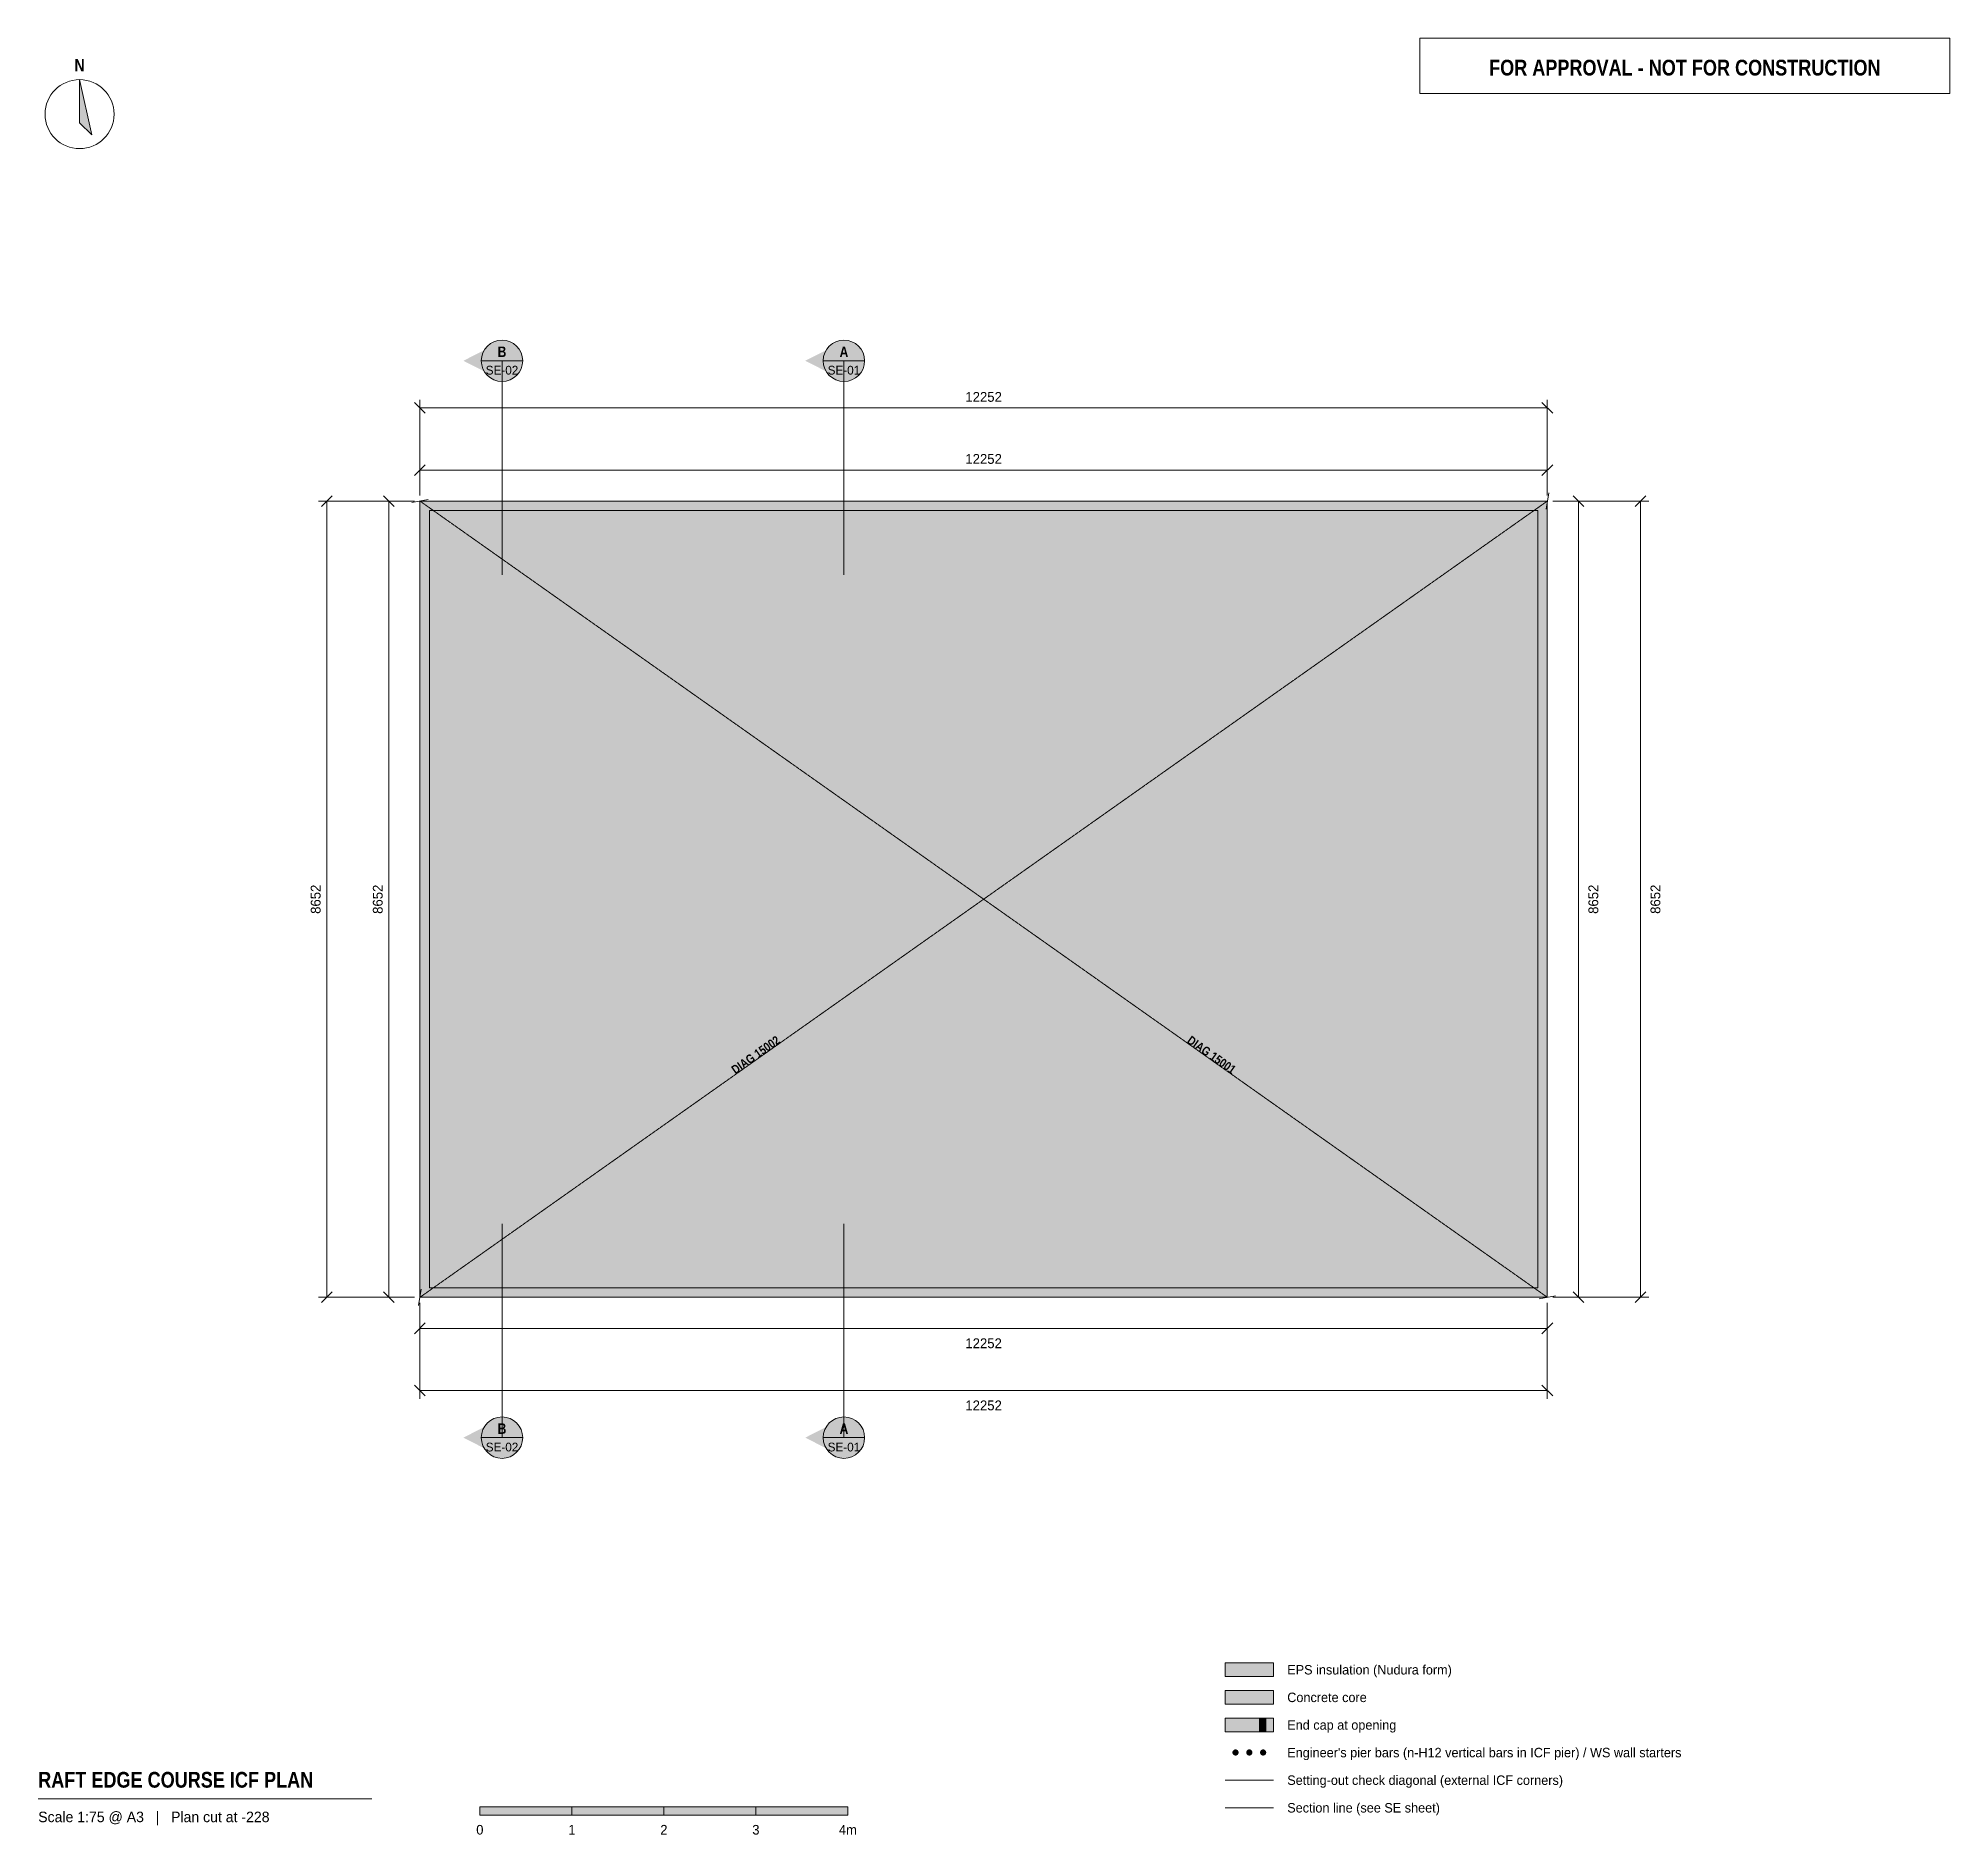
# Model space of a CAD drawing. Header units: millimetres. Extents: x -4149 to 16626, y -5841 to 13683.
import ezdxf
from ezdxf.enums import TextEntityAlignment as Align

# ---------------------------------------------------------------- set-up
doc = ezdxf.new("R2010")
doc.units = ezdxf.units.MM
doc.linetypes.add('DASHED', pattern=[1.524, 1.27, -0.254])
for name, color, linetype in [('FILL-C_9E1A1A', 7, 'Continuous'), ('FILL-C_B2B2B5', 7, 'Continuous'), ('FILL-EPS', 7, 'Continuous'), ('FILL-INK', 7, 'Continuous'), ('FILL-RED', 7, 'Continuous'), ('FILL-TEAL_DK', 7, 'Continuous'), ('FILL-WHITE', 7, 'Continuous'), ('LINE-C_85297A', 7, 'Continuous'), ('LINE-C_85297A-DASH', 7, 'DASHED'), ('LINE-INK', 7, 'Continuous'), ('LINE-RED', 7, 'Continuous'), ('LINE-RED-DASH', 7, 'DASHED'), ('LINE-STEEL_GREY', 7, 'Continuous'), ('LINE-TEAL_DK', 7, 'Continuous'), ('TEXT-C_85297A', 7, 'Continuous'), ('TEXT-INK', 7, 'Continuous'), ('TEXT-RED', 7, 'Continuous'), ('TEXT-STEEL_GREY', 7, 'Continuous')]:
    doc.layers.add(name, color=color, linetype=linetype)
doc.styles.add('OpenSansCondensed-Bold', font='OpenSansCondensed-Bold.ttf')

msp = doc.modelspace()

# ---------------------------------------------------------------- hatches: boundary and pattern name
at = {"layer": 'FILL-C_9E1A1A', "true_color": 0x9e1a1a}
h = msp.add_hatch(color=24, dxfattribs=at)
h.dxf.hatch_style = 1
h.paths.add_polyline_path([(8898, -4947), (8896, -4938), (8893, -4930), (8888, -4923), (8881, -4918), (8873, -4914), (8864, -4913), (8855, -4914), (8847, -4918), (8840, -4923), (8835, -4930), (8831, -4938), (8830, -4947), (8831, -4956), (8835, -4964), (8840, -4971), (8847, -4976), (8855, -4979), (8864, -4981), (8873, -4979), (8881, -4976), (8888, -4971), (8893, -4964), (8896, -4956)])
h = msp.add_hatch(color=24, dxfattribs=at)
h.dxf.hatch_style = 1
h.paths.add_polyline_path([(9048, -4947), (9046, -4938), (9043, -4930), (9038, -4923), (9031, -4918), (9023, -4914), (9014, -4913), (9005, -4914), (8997, -4918), (8990, -4923), (8985, -4930), (8981, -4938), (8980, -4947), (8981, -4956), (8985, -4964), (8990, -4971), (8997, -4976), (9005, -4979), (9014, -4981), (9023, -4979), (9031, -4976), (9038, -4971), (9043, -4964), (9046, -4956)])
h = msp.add_hatch(color=24, dxfattribs=at)
h.dxf.hatch_style = 1
h.paths.add_polyline_path([(9198, -4947), (9196, -4938), (9193, -4930), (9188, -4923), (9181, -4918), (9173, -4914), (9164, -4913), (9155, -4914), (9147, -4918), (9140, -4923), (9135, -4930), (9131, -4938), (9130, -4947), (9131, -4956), (9135, -4964), (9140, -4971), (9147, -4976), (9155, -4979), (9164, -4981), (9173, -4979), (9181, -4976), (9188, -4971), (9193, -4964), (9196, -4956)])
at = {"layer": 'FILL-C_B2B2B5', "true_color": 0xb2b2b5}
h = msp.add_hatch(color=253, dxfattribs=at)
h.dxf.hatch_style = 1
h.paths.add_polyline_path([(8751, -4422), (9276, -4422), (9276, -4272), (8751, -4272)])
at = {"layer": 'FILL-EPS', "true_color": 0xccffff}
h = msp.add_hatch(color=7, dxfattribs=at)
h.dxf.hatch_style = 1
h.paths.add_polyline_path([(0, 8652), (12252, 8652), (12252, 0), (0, 0)])
h.paths.add_polyline_path([(12151, 102), (12151, 8551), (102, 8551), (102, 102)], flags=0)
h = msp.add_hatch(color=7, dxfattribs=at)
h.dxf.hatch_style = 1
h.paths.add_polyline_path([(8751, -4122), (9276, -4122), (9276, -3972), (8751, -3972)])
h = msp.add_hatch(color=7, dxfattribs=at)
h.dxf.hatch_style = 1
h.paths.add_polyline_path([(8751, -4722), (9276, -4722), (9276, -4572), (8751, -4572)])
at = {"layer": 'FILL-INK', "true_color": 0x14141a}
h = msp.add_hatch(color=250, dxfattribs=at)
h.dxf.hatch_style = 1
h.paths.add_polyline_path([(-3699, 13233), (-3567, 12633), (-3699, 12764)])
h = msp.add_hatch(color=250, dxfattribs=at)
h.dxf.hatch_style = 1
h.paths.add_polyline_path([(651, -5629), (1651, -5629), (1651, -5539), (651, -5539)])
h = msp.add_hatch(color=250, dxfattribs=at)
h.dxf.hatch_style = 1
h.paths.add_polyline_path([(2651, -5629), (3651, -5629), (3651, -5539), (2651, -5539)])
at = {"layer": 'FILL-RED', "true_color": 0xb81a1f}
h = msp.add_hatch(color=242, dxfattribs=at)
h.dxf.hatch_style = 1
h.paths.add_polyline_path([(472, 10178), (892, 9964), (892, 10391)])
h = msp.add_hatch(color=242, dxfattribs=at)
h.dxf.hatch_style = 1
h.paths.add_polyline_path([(4188, 10178), (4608, 9964), (4608, 10391)])
h = msp.add_hatch(color=242, dxfattribs=at)
h.dxf.hatch_style = 1
h.paths.add_polyline_path([(472, -1525), (892, -1739), (892, -1311)])
h = msp.add_hatch(color=242, dxfattribs=at)
h.dxf.hatch_style = 1
h.paths.add_polyline_path([(4188, -1525), (4608, -1739), (4608, -1311)])
at = {"layer": 'FILL-TEAL_DK', "true_color": 0x006b5c}
h = msp.add_hatch(color=126, dxfattribs=at)
h.dxf.hatch_style = 1
h.paths.add_polyline_path([(9126, -4722), (9194, -4722), (9194, -4572), (9126, -4572)])
at = {"layer": 'FILL-WHITE', "true_color": 0xffffff}
h = msp.add_hatch(color=7, dxfattribs=at)
h.dxf.hatch_style = 1
h.paths.add_polyline_path([(1117, 10178), (1109, 10236), (1087, 10290), (1051, 10337), (1004, 10372), (950, 10395), (892, 10402), (834, 10395), (779, 10372), (733, 10337), (697, 10290), (675, 10236), (667, 10178), (675, 10119), (697, 10065), (733, 10018), (779, 9983), (834, 9960), (892, 9952), (950, 9960), (1004, 9983), (1051, 10018), (1087, 10065), (1109, 10119)])
h = msp.add_hatch(color=7, dxfattribs=at)
h.dxf.hatch_style = 1
h.paths.add_polyline_path([(4833, 10178), (4825, 10236), (4803, 10290), (4767, 10337), (4721, 10372), (4666, 10395), (4608, 10402), (4550, 10395), (4496, 10372), (4449, 10337), (4413, 10290), (4391, 10236), (4383, 10178), (4391, 10119), (4413, 10065), (4449, 10018), (4496, 9983), (4550, 9960), (4608, 9952), (4666, 9960), (4721, 9983), (4767, 10018), (4803, 10065), (4825, 10119)])
h = msp.add_hatch(color=7, dxfattribs=at)
h.dxf.hatch_style = 1
h.paths.add_polyline_path([(3367, 2267), (4090, 2778), (3935, 2996), (3212, 2486)])
h = msp.add_hatch(color=7, dxfattribs=at)
h.dxf.hatch_style = 1
h.paths.add_polyline_path([(8163, 2778), (8886, 2267), (9040, 2485), (8317, 2996)])
h = msp.add_hatch(color=7, dxfattribs=at)
h.dxf.hatch_style = 1
h.paths.add_polyline_path([(1117, -1525), (1109, -1467), (1087, -1413), (1051, -1366), (1004, -1330), (950, -1308), (892, -1300), (834, -1308), (779, -1330), (733, -1366), (697, -1413), (675, -1467), (667, -1525), (675, -1583), (697, -1638), (733, -1684), (779, -1720), (834, -1742), (892, -1750), (950, -1742), (1004, -1720), (1051, -1684), (1087, -1638), (1109, -1583)])
h = msp.add_hatch(color=7, dxfattribs=at)
h.dxf.hatch_style = 1
h.paths.add_polyline_path([(4833, -1525), (4825, -1467), (4803, -1413), (4767, -1366), (4721, -1330), (4666, -1308), (4608, -1300), (4550, -1308), (4496, -1330), (4449, -1366), (4413, -1413), (4391, -1467), (4383, -1525), (4391, -1583), (4413, -1638), (4449, -1684), (4496, -1720), (4550, -1742), (4608, -1750), (4666, -1742), (4721, -1720), (4767, -1684), (4803, -1638), (4825, -1583)])
h = msp.add_hatch(color=7, dxfattribs=at)
h.dxf.hatch_style = 1
h.paths.add_polyline_path([(1651, -5629), (2651, -5629), (2651, -5539), (1651, -5539)])
h = msp.add_hatch(color=7, dxfattribs=at)
h.dxf.hatch_style = 1
h.paths.add_polyline_path([(3651, -5629), (4651, -5629), (4651, -5539), (3651, -5539)])

# ---------------------------------------------------------------- linework, layer by layer
at = {"layer": 'LINE-C_85297A', "lineweight": 5}
for p, q in [((12239, 8565), (12269, 8743)), ((-90, 8638), (88, 8669)), ((-15, -89), (15, 89)), ((12164, -15), (12341, 15))]:
    msp.add_line(p, q, dxfattribs=at)
at = {"layer": 'LINE-C_85297A-DASH', "lineweight": 5}
for p, q in [((-1, 8654), (12253, 0)), ((0, 0), (12254, 8654)), ((8751, -5247), (9276, -5247))]:
    msp.add_line(p, q, dxfattribs=at)
at = {"layer": 'LINE-INK', "lineweight": 5}
for p, q in [((58, 9607), (-58, 9723)), ((0, 8712), (0, 9755)), ((12252, 9665), (0, 9665)), ((12311, 9607), (12194, 9723)), ((12252, 8712), (12252, 9755)), ((-58, 8932), (58, 9048)), ((0, 8712), (0, 9080)), ((0, 8990), (12252, 8990)), ((12194, 8932), (12311, 9048)), ((12252, 8712), (12252, 9080)), ((-60, 8652), (-1102, 8652)), ((-954, 8711), (-1071, 8594)), ((-1012, 8652), (-1012, 0)), ((-60, 8652), (-428, 8652)), ((-279, 8594), (-396, 8711)), ((-338, 0), (-338, 8652)), ((12312, 8652), (12680, 8652)), ((12312, 8652), (13355, 8652)), ((12532, 8711), (12648, 8594)), ((12590, 8652), (12590, 0)), ((13207, 8594), (13323, 8711)), ((13265, 0), (13265, 8652)), ((-60, 0), (-1102, 0)), ((-954, 58), (-1071, -58)), ((-60, 0), (-428, 0)), ((-279, -58), (-396, 58)), ((12312, 0), (12680, 0)), ((12312, 0), (13355, 0)), ((12532, 58), (12648, -58)), ((13207, -58), (13323, 58)), ((0, -60), (0, -428)), ((0, -60), (0, -1102)), ((12252, -60), (12252, -428)), ((12252, -60), (12252, -1102)), ((58, -279), (-58, -396)), ((12252, -338), (0, -338)), ((12311, -279), (12194, -396)), ((-58, -954), (58, -1071)), ((0, -1012), (12252, -1012)), ((12194, -954), (12311, -1071)), ((-4149, -5449), (-524, -5449))]:
    msp.add_line(p, q, dxfattribs=at)
for points in [[(-3699, 13233), (-3567, 12633), (-3699, 12764)], [(0, 0), (0, 8652), (12252, 8652), (12252, 0)], [(102, 102), (12151, 102), (12151, 8551), (102, 8551)], [(8751, -4122), (9276, -4122), (9276, -3972), (8751, -3972)], [(8751, -4722), (9276, -4722), (9276, -4572), (8751, -4572)], [(651, -5629), (1651, -5629), (1651, -5539), (651, -5539)], [(1651, -5629), (2651, -5629), (2651, -5539), (1651, -5539)], [(2651, -5629), (3651, -5629), (3651, -5539), (2651, -5539)], [(3651, -5629), (4651, -5629), (4651, -5539), (3651, -5539)]]:
    msp.add_lwpolyline(points, close=True, dxfattribs=at)
msp.add_circle((-3699, 12858), 375, dxfattribs=at)
at = {"layer": 'LINE-RED', "lineweight": 5}
for p, q in [((667, 10178), (1117, 10178)), ((4383, 10178), (4833, 10178)), ((667, -1525), (1117, -1525)), ((4383, -1525), (4833, -1525))]:
    msp.add_line(p, q, dxfattribs=at)
msp.add_lwpolyline([(10867, 13083), (16626, 13083), (16626, 13683), (10867, 13683)], close=True, dxfattribs=at)
for centre in [(892, 10178), (4608, 10178), (892, -1525), (4608, -1525)]:
    msp.add_circle(centre, 225, dxfattribs=at)
at = {"layer": 'LINE-RED-DASH', "lineweight": 5}
for p, q in [((892, 10178), (892, 7853)), ((4608, 10178), (4608, 7853)), ((892, -1525), (892, 800)), ((4608, -1525), (4608, 800)), ((8751, -5547), (9276, -5547))]:
    msp.add_line(p, q, dxfattribs=at)
at = {"layer": 'LINE-STEEL_GREY', "lineweight": 5}
msp.add_lwpolyline([(8751, -4422), (9276, -4422), (9276, -4272), (8751, -4272)], close=True, dxfattribs=at)
at = {"layer": 'LINE-TEAL_DK', "lineweight": 5}
msp.add_lwpolyline([(9126, -4722), (9194, -4722), (9194, -4572), (9126, -4572)], close=True, dxfattribs=at)

# ---------------------------------------------------------------- texts
at = {"layer": 'TEXT-C_85297A', "style": 'OpenSansCondensed-Bold'}
for s, rotation, p in [('DIAG 15002', 35.2306, (3676, 2596)), ('DIAG 15001', -35.2304, (8576, 2596))]:
    msp.add_text(s, height=95.2, rotation=rotation, dxfattribs=at).set_placement(p, align=Align.CENTER)
at = {"layer": 'TEXT-INK', "style": 'OpenSansCondensed-Bold'}
msp.add_text('N', height=133, dxfattribs=at).set_placement((-3699, 13323), align=Align.CENTER)
at = {"layer": 'TEXT-INK'}
for s, height, p in [('12252', 106.7, (6126, 9732)), ('12252', 106.7, (6126, 9058)), ('12252', 106.7, (6126, -553)), ('12252', 106.7, (6126, -1228)), ('0', 105, (651, -5839)), ('1', 105, (1651, -5839)), ('2', 105, (2651, -5839)), ('3', 105, (3651, -5839)), ('4m', 104.8, (4651, -5839))]:
    msp.add_text(s, height=height, dxfattribs=at).set_placement(p, align=Align.CENTER)
for p in [(-1080, 4326), (-405, 4326), (12806, 4326), (13481, 4326)]:
    msp.add_text('8652', height=106.7, rotation=90, dxfattribs=at).set_placement(p, align=Align.CENTER)
for s, p in [('EPS insulation (Nudura form)', (9426, -4099)), ('Concrete core', (9426, -4399)), ('End cap at opening', (9426, -4699)), ("Engineer's pier bars (n-H12 vertical bars in ICF pier) / WS wall starters", (9426, -4999)), ('Setting-out check diagonal (external ICF corners)', (9426, -5299)), ('Section line (see SE sheet)', (9426, -5599))]:
    msp.add_text(s, height=102.87, dxfattribs=at).set_placement(p)
at = {"layer": 'TEXT-INK', "style": 'OpenSansCondensed-Bold'}
msp.add_text('RAFT EDGE COURSE ICF PLAN', height=171.45, dxfattribs=at).set_placement((-4149, -5329))
at = {"layer": 'TEXT-RED', "style": 'OpenSansCondensed-Bold'}
for s, height, p in [('FOR APPROVAL - NOT FOR CONSTRUCTION', 171.45, (13747, 13278)), ('B', 114, (892, 10219)), ('A', 114, (4608, 10219)), ('B', 114, (892, -1484)), ('A', 114, (4608, -1484))]:
    msp.add_text(s, height=height, dxfattribs=at).set_placement(p, align=Align.CENTER)
at = {"layer": 'TEXT-RED'}
for s, p in [('SE-02', (892, 10028)), ('SE-01', (4608, 10028)), ('SE-02', (892, -1675)), ('SE-01', (4608, -1675))]:
    msp.add_text(s, height=95.2, dxfattribs=at).set_placement(p, align=Align.CENTER)
at = {"layer": 'TEXT-STEEL_GREY'}
msp.add_text('Scale 1:75 @ A3   |   Plan cut at -228', height=114.3, dxfattribs=at).set_placement((-4149, -5704))

doc.saveas('drawing.dxf')
